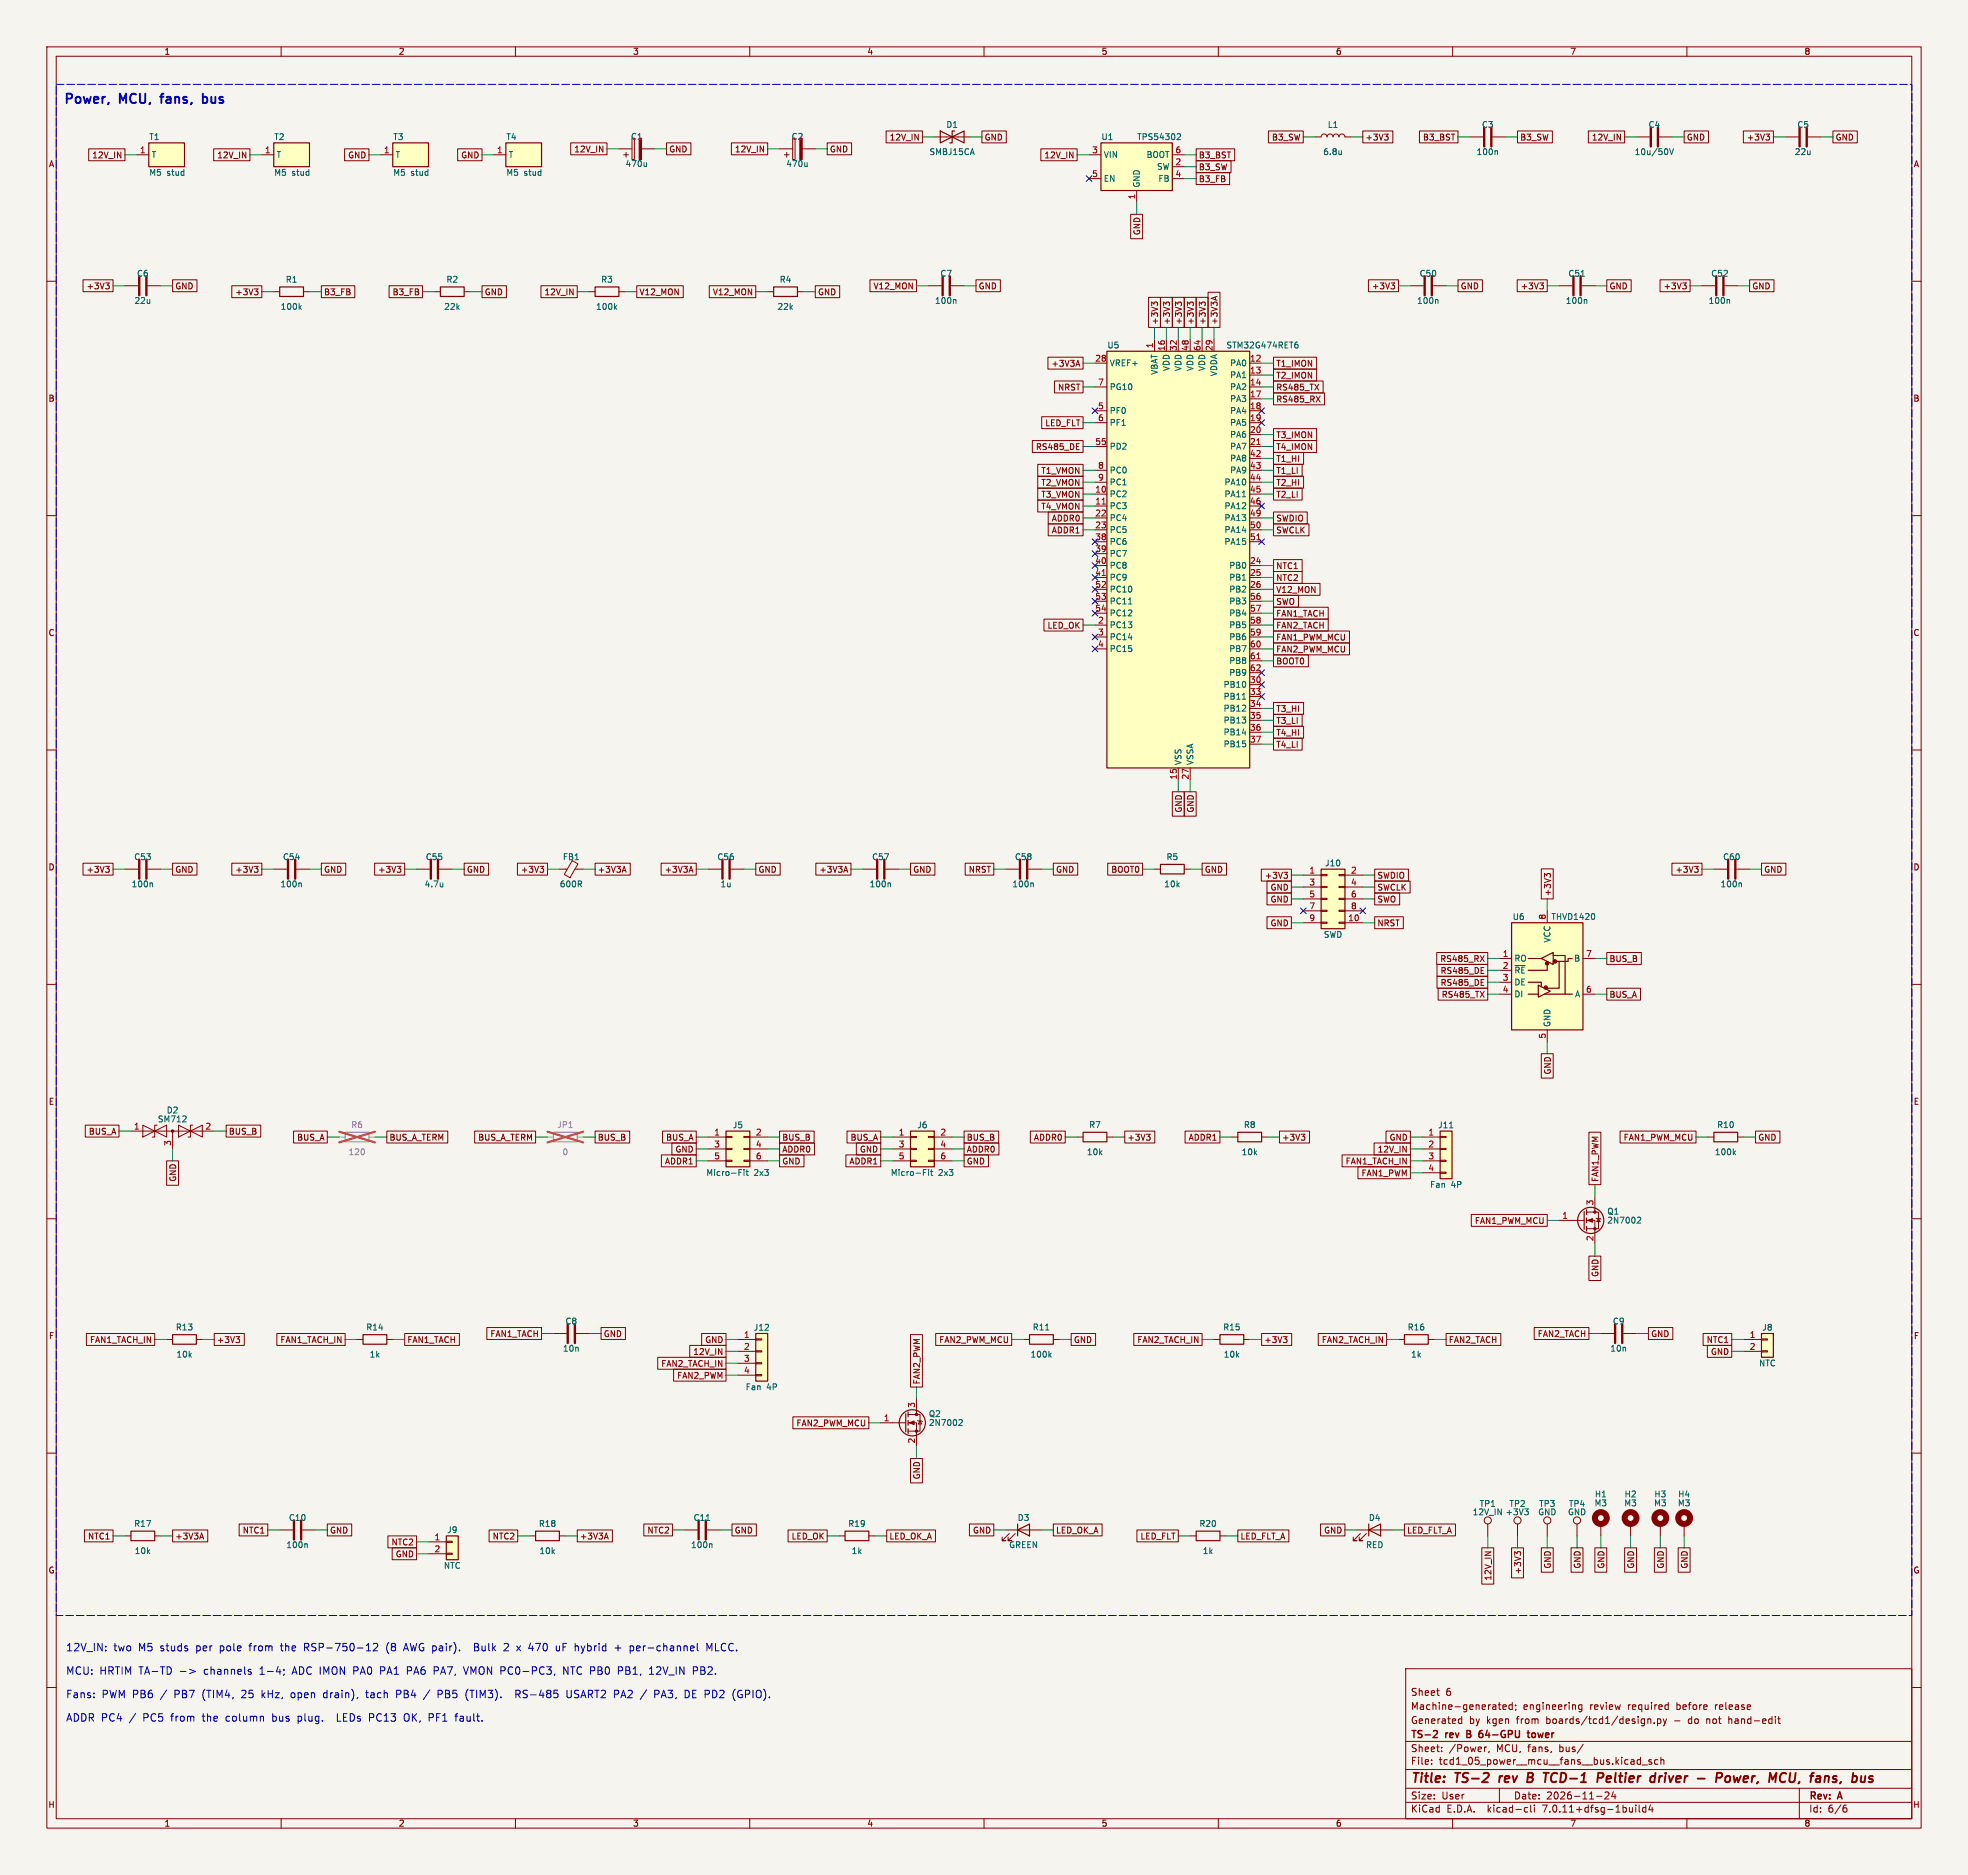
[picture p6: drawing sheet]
<svg xmlns="http://www.w3.org/2000/svg" width="420mm" height="400mm" viewBox="0 0 420 400" stroke-linecap="round" stroke-linejoin="round" font-family="sans-serif">
<defs><g id="words">
<g font-size="2.8" fill="#0000c2">
<text x="13.5" y="22.3">Power,</text>
<text x="25.6" y="22.3">MCU,</text>
<text x="35.3" y="22.3">fans,</text>
<text x="44.9" y="22.3">bus</text>
</g>
<g font-size="2.8" fill="#840000">
<text x="301" y="380.9">Title:</text>
<text x="310.6" y="380.9">TS-2</text>
<text x="320.8" y="380.9">rev</text>
<text x="327.6" y="380.9">B</text>
<text x="331.9" y="380.9">TCD-1</text>
<text x="344.1" y="380.9">Peltier</text>
<text x="356.3" y="380.9">driver</text>
<text x="367.1" y="380.9">-</text>
<text x="371.9" y="380.9">Power,</text>
<text x="384" y="380.9">MCU,</text>
<text x="393.7" y="380.9">fans,</text>
</g>
<g font-size="2.2" fill="#0000c2">
<text x="14" y="352.4">12V_IN:</text>
<text x="24.2" y="352.4">two</text>
<text x="29.6" y="352.4">M5</text>
<text x="34.3" y="352.4">studs</text>
<text x="42.1" y="352.4">per</text>
<text x="47.2" y="352.4">pole</text>
<text x="53.7" y="352.4">from</text>
<text x="60.5" y="352.4">the</text>
<text x="65.6" y="352.4">RSP-750-12</text>
<text x="83.3" y="352.4">(8</text>
<text x="87.2" y="352.4">AWG pair).</text>
<text x="102.6" y="352.4">Bulk</text>
<text x="109.1" y="352.4">2</text>
<text x="112" y="352.4">x 470</text>
<text x="120.6" y="352.4">uF</text>
<text x="124.7" y="352.4">hybrid</text>
<text x="133.4" y="352.4">+</text>
<text x="136.7" y="352.4">per-channel</text>
<text x="153.3" y="352.4">MLCC.</text>
<text x="14" y="357.4">MCU: HRTIM TA-TD</text>
<text x="43.7" y="357.4">channels</text>
<text x="55.8" y="357.4">1-4;</text>
<text x="62.9" y="357.4">ADC IMON PA0</text>
<text x="82" y="357.4">PA1</text>
<text x="87.8" y="357.4">PA6</text>
<text x="93.7" y="357.4">PA7,</text>
<text x="100.3" y="357.4">VMON PC0-PC3,</text>
<text x="121.7" y="357.4">NTC PB0</text>
<text x="133.7" y="357.4">PB1,</text>
<text x="140.5" y="357.4">12V_IN</text>
<text x="150" y="357.4">PB2.</text>
<text x="14" y="362.4">Fans:</text>
<text x="21.7" y="362.4">PWM PB6</text>
<text x="34.4" y="362.4">/</text>
<text x="37.4" y="362.4">PB7</text>
<text x="43.5" y="362.4">(TIM4,</text>
<text x="52" y="362.4">25</text>
<text x="56.4" y="362.4">kHz,</text>
<text x="62.8" y="362.4">open</text>
<text x="69.9" y="362.4">drain),</text>
<text x="79.1" y="362.4">tach</text>
<text x="85.7" y="362.4">PB4</text>
<text x="94.8" y="362.4">PB5</text>
<text x="100.9" y="362.4">(TIM3).</text>
<text x="111.8" y="362.4">RS-485</text>
<text x="122.8" y="362.4">USART2 PA2</text>
<text x="139" y="362.4">/</text>
<text x="142" y="362.4">PA3,</text>
<text x="148.6" y="362.4">DE PD2</text>
<text x="159.1" y="362.4">(GPIO).</text>
<text x="14" y="367.4">ADDR PC4</text>
<text x="27.6" y="367.4">/</text>
<text x="30.6" y="367.4">PC5</text>
<text x="36.7" y="367.4">from</text>
<text x="43.6" y="367.4">the</text>
<text x="48.7" y="367.4">column</text>
<text x="58.7" y="367.4">bus</text>
<text x="64.2" y="367.4">plug.</text>
<text x="72.9" y="367.4">LEDs PC13</text>
<text x="87.5" y="367.4">OK, PF1</text>
<text x="98.7" y="367.4">fault.</text>
</g>
<g font-size="2.1" fill="#840000">
<text x="301" y="365">Machine-generated;</text>
<text x="301" y="362">Sheet</text>
<text x="308.5" y="362">6</text>
<text x="325" y="365">engineering</text>
<text x="339.3" y="365">review</text>
<text x="347.5" y="365">required</text>
<text x="358" y="365">before</text>
<text x="366.4" y="365">release</text>
<text x="301" y="371.2">TS-2</text>
<text x="301" y="368">Generated</text>
<text x="308.6" y="371.2">rev</text>
<text x="313.5" y="368">by</text>
<text x="313.7" y="371.2">B</text>
<text x="316.9" y="371.2">64-GPU</text>
<text x="317.3" y="368">kgen</text>
<text x="323.8" y="368">from</text>
<text x="328" y="371.2">tower</text>
<text x="330.3" y="368">boards/tcd1/design.py</text>
<text x="357.7" y="368">-</text>
<text x="360.9" y="368">do</text>
<text x="364.9" y="368">not</text>
<text x="369.7" y="368">hand-edit</text>
<text x="301" y="376.7">File:</text>
<text x="301" y="374">Sheet:</text>
<text x="307.1" y="376.7">tcd1_05_power__mcu__fans__bus.kicad_sch</text>
<text x="309.2" y="374">/Power,</text>
<text x="319.4" y="374">MCU, fans,</text>
<text x="333" y="374">bus/</text>
<text x="301" y="386.9">KiCad</text>
<text x="301" y="384.1">Size:</text>
<text x="307.6" y="384.1">User</text>
<text x="308.7" y="386.9">E.D.A.</text>
<text x="317.6" y="386.9">kicad-cli</text>
<text x="323" y="384.1">Date:</text>
<text x="329.5" y="386.9">7.0.11+dfsg-1build4</text>
<text x="330" y="384.1">2026-11-24</text>
<text x="386" y="384.3">Rev:</text>
<text x="386" y="386.9">Id:</text>
<text x="390.1" y="386.9">6/6</text>
<text x="392.4" y="384.3">A</text>
</g>
<g font-size="1.8" fill="#840000">
<text x="35" y="11.9">1</text>
<text x="85" y="11.9">2</text>
<text x="135" y="11.9">3</text>
<text x="185" y="11.9">4</text>
<text x="235" y="11.9">5</text>
<text x="285" y="11.9">6</text>
<text x="335" y="11.9">7</text>
<text x="385" y="11.9">8</text>
<text x="10.3" y="35.9">A</text>
<text x="19.6" y="34">12V_IN</text>
<text x="46.3" y="34">12V_IN</text>
<text x="74.2" y="34">GND</text>
<text x="98.3" y="34">GND</text>
<text x="122.5" y="32.7">12V_IN</text>
<text x="142.7" y="32.7">GND</text>
<text x="156.7" y="32.7">12V_IN</text>
<text x="177" y="32.7">GND</text>
<text x="189.8" y="30.2">12V_IN</text>
<text x="210" y="30.2">GND</text>
<text x="222.8" y="34">12V_IN</text>
<text x="255.7" y="34">B3_BST</text>
<text x="271.3" y="30.2">B3_SW</text>
<text x="291.3" y="30.2">+3V3</text>
<text x="303.6" y="30.2">B3_BST</text>
<text x="324.3" y="30.2">B3_SW</text>
<text x="339.6" y="30.2">12V_IN</text>
<text x="359.9" y="30.2">GND</text>
<text x="372.7" y="30.2">+3V3</text>
<text x="391.6" y="30.2">GND</text>
<text x="408.3" y="35.9">A</text>
<text x="255.7" y="36.5">B3_SW</text>
<text x="255.7" y="39.1">B3_FB</text>
<text x="243.5" y="50.3" transform="rotate(-90 243.5 50.3)">GND</text>
<text x="18.4" y="61.9">+3V3</text>
<text x="37.3" y="61.9">GND</text>
<text x="50.1" y="63.2">+3V3</text>
<text x="69.1" y="63.2">B3_FB</text>
<text x="83.7" y="63.2">B3_FB</text>
<text x="103.3" y="63.2">GND</text>
<text x="116.1" y="63.2">12V_IN</text>
<text x="136.4" y="63.2">V12_MON</text>
<text x="152" y="63.2">V12_MON</text>
<text x="174.5" y="63.2">GND</text>
<text x="186.3" y="61.9">V12_MON</text>
<text x="208.8" y="61.9">GND</text>
<text x="292.7" y="61.9">+3V3</text>
<text x="311.6" y="61.9">GND</text>
<text x="324.4" y="61.9">+3V3</text>
<text x="343.4" y="61.9">GND</text>
<text x="354.9" y="61.9">+3V3</text>
<text x="373.9" y="61.9">GND</text>
<text x="247.3" y="69.4" transform="rotate(-90 247.3 69.4)">+3V3</text>
<text x="249.9" y="69.4" transform="rotate(-90 249.9 69.4)">+3V3</text>
<text x="252.4" y="69.4" transform="rotate(-90 252.4 69.4)">+3V3</text>
<text x="255" y="69.4" transform="rotate(-90 255 69.4)">+3V3</text>
<text x="257.5" y="69.4" transform="rotate(-90 257.5 69.4)">+3V3</text>
<text x="260" y="69.4" transform="rotate(-90 260 69.4)">+3V3A</text>
<text x="224.3" y="78.4">+3V3A</text>
<text x="225.7" y="83.5">NRST</text>
<text x="272.3" y="78.4">T1_IMON</text>
<text x="272.3" y="83.5">RS485_TX</text>
<text x="272.3" y="81">T2_IMON</text>
<text x="10.3" y="85.9">B</text>
<text x="272.3" y="86">RS485_RX</text>
<text x="408.2" y="85.9">B</text>
<text x="223" y="91.1">LED_FLT</text>
<text x="272.3" y="93.7">T3_IMON</text>
<text x="221" y="96.2">RS485_DE</text>
<text x="222.1" y="101.3">T1_VMON</text>
<text x="272.3" y="96.2">T4_IMON</text>
<text x="272.3" y="98.7">T1_HI</text>
<text x="272.3" y="101.3">T1_LI</text>
<text x="222.1" y="103.8">T2_VMON</text>
<text x="222.1" y="106.4">T3_VMON</text>
<text x="272.3" y="103.8">T2_HI</text>
<text x="272.3" y="106.4">T2_LI</text>
<text x="222.1" y="108.9">T4_VMON</text>
<text x="224.4" y="111.4">ADDR0</text>
<text x="224.4" y="114">ADDR1</text>
<text x="272.3" y="111.4">SWDIO</text>
<text x="272.3" y="114">SWCLK</text>
<text x="272.3" y="124.1">NTC2</text>
<text x="272.3" y="121.6">NTC1</text>
<text x="272.3" y="126.7">V12_MON</text>
<text x="272.3" y="131.8">FAN1_TACH</text>
<text x="272.3" y="129.2">SWO</text>
<text x="10.3" y="135.9">C</text>
<text x="223.4" y="134.3">LED_OK</text>
<text x="272.3" y="134.3">FAN2_TACH</text>
<text x="272.3" y="136.8">FAN1_PWM_MCU</text>
<text x="408.2" y="135.9">C</text>
<text x="272.3" y="139.4">FAN2_PWM_MCU</text>
<text x="272.3" y="141.9">BOOT0</text>
<text x="272.3" y="152.1">T3_HI</text>
<text x="272.3" y="154.6">T3_LI</text>
<text x="272.3" y="159.7">T4_LI</text>
<text x="272.3" y="157.2">T4_HI</text>
<text x="252.4" y="173.5" transform="rotate(-90 252.4 173.5)">GND</text>
<text x="255" y="173.5" transform="rotate(-90 255 173.5)">GND</text>
<text x="10.3" y="185.9">D</text>
<text x="408.2" y="185.9">D</text>
<text x="18.4" y="186.4">+3V3</text>
<text x="37.3" y="186.4">GND</text>
<text x="50.1" y="186.4">+3V3</text>
<text x="69.1" y="186.4">GND</text>
<text x="80.6" y="186.4">+3V3</text>
<text x="99.5" y="186.4">GND</text>
<text x="111.1" y="186.4">+3V3</text>
<text x="127.5" y="186.4">+3V3A</text>
<text x="141.7" y="186.4">+3V3A</text>
<text x="161.8" y="186.4">GND</text>
<text x="174.8" y="186.4">+3V3A</text>
<text x="194.8" y="186.4">GND</text>
<text x="206.6" y="186.4">NRST</text>
<text x="225.3" y="186.4">GND</text>
<text x="237.1" y="186.4">BOOT0</text>
<text x="257" y="186.4">GND</text>
<text x="269.8" y="187.6">+3V3</text>
<text x="271" y="190.2">GND</text>
<text x="293.8" y="190.2">SWCLK</text>
<text x="293.8" y="187.6">SWDIO</text>
<text x="331.2" y="191.3" transform="rotate(-90 331.2 191.3)">+3V3</text>
<text x="357.5" y="186.4">+3V3</text>
<text x="376.4" y="186.4">GND</text>
<text x="271" y="197.8">GND</text>
<text x="271" y="192.7">GND</text>
<text x="293.8" y="192.7">SWO</text>
<text x="293.8" y="197.8">NRST</text>
<text x="307.3" y="205.4">RS485_RX</text>
<text x="307.3" y="208">RS485_DE</text>
<text x="343.4" y="205.4">BUS_B</text>
<text x="307.3" y="210.5">RS485_DE</text>
<text x="307.6" y="213">RS485_TX</text>
<text x="343.4" y="213">BUS_A</text>
<text x="331.2" y="229.3" transform="rotate(-90 331.2 229.3)">GND</text>
<text x="10.3" y="235.9">E</text>
<text x="408.3" y="235.9">E</text>
<text x="18.9" y="242.3">BUS_A</text>
<text x="48.7" y="242.3">BUS_B</text>
<text x="63.3" y="243.5">BUS_A</text>
<text x="83" y="243.5">BUS_A_TERM</text>
<text x="101.9" y="243.5">BUS_A_TERM</text>
<text x="127.5" y="243.5">BUS_B</text>
<text x="142" y="243.5">BUS_A</text>
<text x="166.8" y="243.5">BUS_B</text>
<text x="181.4" y="243.5">BUS_A</text>
<text x="206.2" y="243.5">BUS_B</text>
<text x="220.5" y="243.5">ADDR0</text>
<text x="240.5" y="243.5">+3V3</text>
<text x="253.6" y="243.5">ADDR1</text>
<text x="273.5" y="243.5">+3V3</text>
<text x="296.4" y="243.5">GND</text>
<text x="346.4" y="243.5">FAN1_PWM_MCU</text>
<text x="375.1" y="243.5">GND</text>
<text x="141.8" y="248.6">ADDR1</text>
<text x="144" y="246.1">GND</text>
<text x="166.8" y="248.6">GND</text>
<text x="166.8" y="246.1">ADDR0</text>
<text x="181.2" y="248.6">ADDR1</text>
<text x="183.4" y="246.1">GND</text>
<text x="206.2" y="248.6">GND</text>
<text x="206.2" y="246.1">ADDR0</text>
<text x="287.1" y="248.6">FAN1_TACH_IN</text>
<text x="290.5" y="251.1">FAN1_PWM</text>
<text x="293.9" y="246.1">12V_IN</text>
<text x="37.8" y="252.2" transform="rotate(-90 37.8 252.2)">GND</text>
<text x="341.3" y="252.3" transform="rotate(-90 341.3 252.3)">FAN1_PWM</text>
<text x="314.6" y="261.3">FAN1_PWM_MCU</text>
<text x="341.3" y="272.5" transform="rotate(-90 341.3 272.5)">GND</text>
<text x="10.3" y="285.9">F</text>
<text x="19.1" y="286.7">FAN1_TACH_IN</text>
<text x="46.2" y="286.7">+3V3</text>
<text x="59.7" y="286.7">FAN1_TACH_IN</text>
<text x="86.8" y="286.7">FAN1_TACH</text>
<text x="104.5" y="285.4">FAN1_TACH</text>
<text x="128.7" y="285.4">GND</text>
<text x="150.4" y="286.7">GND</text>
<text x="200.3" y="286.7">FAN2_PWM_MCU</text>
<text x="229.1" y="286.7">GND</text>
<text x="242.6" y="286.7">FAN2_TACH_IN</text>
<text x="269.7" y="286.7">+3V3</text>
<text x="282" y="286.7">FAN2_TACH_IN</text>
<text x="309.1" y="286.7">FAN2_TACH</text>
<text x="328.1" y="285.4">FAN2_TACH</text>
<text x="352.3" y="285.4">GND</text>
<text x="364.1" y="286.7">NTC1</text>
<text x="408.3" y="285.9">F</text>
<text x="141" y="291.8">FAN2_TACH_IN</text>
<text x="147.9" y="289.2">12V_IN</text>
<text x="365" y="289.2">GND</text>
<text x="144.4" y="294.3">FAN2_PWM</text>
<text x="196.5" y="295.4" transform="rotate(-90 196.5 295.4)">FAN2_PWM</text>
<text x="169.9" y="304.5">FAN2_PWM_MCU</text>
<text x="196.5" y="315.7" transform="rotate(-90 196.5 315.7)">GND</text>
<text x="18.7" y="328.6">NTC1</text>
<text x="37.3" y="328.6">+3V3A</text>
<text x="51.7" y="327.3">NTC1</text>
<text x="70.3" y="327.3">GND</text>
<text x="83.4" y="329.9">NTC2</text>
<text x="105" y="328.6">NTC2</text>
<text x="123.7" y="328.6">+3V3A</text>
<text x="138.1" y="327.3">NTC2</text>
<text x="156.7" y="327.3">GND</text>
<text x="168.8" y="328.6">LED_OK</text>
<text x="189.7" y="328.6">LED_OK_A</text>
<text x="207.5" y="327.3">GND</text>
<text x="225.3" y="327.3">LED_OK_A</text>
<text x="243.3" y="328.6">LED_FLT</text>
<text x="264.6" y="328.6">LED_FLT_A</text>
<text x="282.5" y="327.3">GND</text>
<text x="300.2" y="327.3">LED_FLT_A</text>
<text x="10.3" y="335.9">G</text>
<text x="84.4" y="332.4">GND</text>
<text x="324.8" y="336" transform="rotate(-90 324.8 336)">+3V3</text>
<text x="331.2" y="334.8" transform="rotate(-90 331.2 334.8)">GND</text>
<text x="337.5" y="334.8" transform="rotate(-90 337.5 334.8)">GND</text>
<text x="342.6" y="334.8" transform="rotate(-90 342.6 334.8)">GND</text>
<text x="348.9" y="334.8" transform="rotate(-90 348.9 334.8)">GND</text>
<text x="355.3" y="334.8" transform="rotate(-90 355.3 334.8)">GND</text>
<text x="360.4" y="334.8" transform="rotate(-90 360.4 334.8)">GND</text>
<text x="408.2" y="335.9">G</text>
<text x="318.5" y="337.3" transform="rotate(-90 318.5 337.3)">12V_IN</text>
<text x="10.2" y="385.9">H</text>
<text x="35" y="389.9">1</text>
<text x="85" y="389.9">2</text>
<text x="135" y="389.9">3</text>
<text x="185" y="389.9">4</text>
<text x="235" y="389.9">5</text>
<text x="285" y="389.9">6</text>
<text x="335" y="389.9">7</text>
<text x="385" y="389.9">8</text>
<text x="408.2" y="385.9">H</text>
</g>
<g font-size="1.8" fill="#006464">
<text x="201.9" y="27.5">D1</text>
<text x="283.3" y="27.5">L1</text>
<text x="316.2" y="27.5">C3</text>
<text x="351.7" y="27.5">C4</text>
<text x="383.5" y="27.5">C5</text>
<text x="31.8" y="30.1">T1</text>
<text x="32.3" y="33.9">T</text>
<text x="58.4" y="30.1">T2</text>
<text x="58.9" y="33.9">T</text>
<text x="83.8" y="30.1">T3</text>
<text x="84.3" y="33.9">T</text>
<text x="108" y="30.1">T4</text>
<text x="108.5" y="33.9">T</text>
<text x="133.4" y="35.8">470u</text>
<text x="134.5" y="30">C1</text>
<text x="167.7" y="35.8">470u</text>
<text x="168.8" y="30">C2</text>
<text x="198.3" y="33.3">SMBJ15CA</text>
<text x="235" y="30.1">U1</text>
<text x="235.5" y="33.9">VIN</text>
<text x="242.6" y="30.1">TPS54302</text>
<text x="244.6" y="33.9">BOOT</text>
<text x="282.3" y="33.3">6.8u</text>
<text x="315" y="33.3">100n</text>
<text x="348.8" y="33.3">10u/50V</text>
<text x="382.9" y="33.3">22u</text>
<text x="31.8" y="37.7">M5</text>
<text x="35.6" y="37.7">stud</text>
<text x="58.4" y="37.7">M5</text>
<text x="62.3" y="37.7">stud</text>
<text x="83.8" y="37.7">M5</text>
<text x="87.7" y="37.7">stud</text>
<text x="108" y="37.7">M5</text>
<text x="111.8" y="37.7">stud</text>
<text x="235.5" y="39">EN</text>
<text x="243.4" y="40.1" transform="rotate(-90 243.4 40.1)">GND</text>
<text x="246.8" y="36.4">SW</text>
<text x="247.1" y="39">FB</text>
<text x="29.1" y="59.2">C6</text>
<text x="200.6" y="59.2">C7</text>
<text x="302.9" y="59.2">C50</text>
<text x="334.6" y="59.2">C51</text>
<text x="365.1" y="59.2">C52</text>
<text x="28.6" y="65">22u</text>
<text x="60.9" y="60.5">R1</text>
<text x="95.2" y="60.5">R2</text>
<text x="128.2" y="60.5">R3</text>
<text x="166.3" y="60.5">R4</text>
<text x="199.4" y="65">100n</text>
<text x="302.3" y="65">100n</text>
<text x="334.1" y="65">100n</text>
<text x="364.5" y="65">100n</text>
<text x="59.8" y="66.3">100k</text>
<text x="94.7" y="66.3">22k</text>
<text x="127.1" y="66.3">100k</text>
<text x="165.8" y="66.3">22k</text>
<text x="236.2" y="74.5">U5</text>
<text x="261.6" y="74.5">STM32G474RET6</text>
<text x="236.7" y="78.3">VREF+</text>
<text x="236.7" y="83.4">PG10</text>
<text x="247.2" y="80.1" transform="rotate(-90 247.2 80.1)">VBAT</text>
<text x="249.8" y="79.3" transform="rotate(-90 249.8 79.3)">VDD</text>
<text x="252.3" y="79.3" transform="rotate(-90 252.3 79.3)">VDD</text>
<text x="254.9" y="79.3" transform="rotate(-90 254.9 79.3)">VDD</text>
<text x="257.4" y="79.3" transform="rotate(-90 257.4 79.3)">VDD</text>
<text x="259.9" y="80.4" transform="rotate(-90 259.9 80.4)">VDDA</text>
<text x="262.4" y="78.3">PA0</text>
<text x="262.4" y="80.9">PA1</text>
<text x="262.4" y="83.4">PA2</text>
<text x="236.7" y="88.5">PF0</text>
<text x="262.4" y="86">PA3</text>
<text x="262.4" y="88.5">PA4</text>
<text x="236.7" y="91">PF1</text>
<text x="262.4" y="91">PA5</text>
<text x="262.4" y="93.6">PA6</text>
<text x="236.7" y="96.1">PD2</text>
<text x="236.7" y="101.2">PC0</text>
<text x="262.4" y="96.1">PA7</text>
<text x="262.4" y="98.7">PA8</text>
<text x="262.4" y="101.2">PA9</text>
<text x="236.7" y="106.3">PC2</text>
<text x="236.7" y="103.7">PC1</text>
<text x="261.2" y="103.7">PA10</text>
<text x="261.2" y="106.3">PA11</text>
<text x="236.7" y="108.8">PC3</text>
<text x="236.7" y="111.4">PC4</text>
<text x="236.7" y="113.9">PC5</text>
<text x="261.2" y="108.8">PA12</text>
<text x="261.2" y="111.4">PA13</text>
<text x="261.2" y="113.9">PA14</text>
<text x="236.7" y="116.4">PC6</text>
<text x="236.7" y="119">PC7</text>
<text x="261.2" y="116.4">PA15</text>
<text x="236.7" y="121.5">PC8</text>
<text x="236.7" y="124.1">PC9</text>
<text x="262.2" y="121.5">PB0</text>
<text x="262.2" y="124.1">PB1</text>
<text x="236.7" y="126.6">PC10</text>
<text x="236.7" y="129.1">PC11</text>
<text x="236.7" y="131.7">PC12</text>
<text x="262.2" y="126.6">PB2</text>
<text x="262.2" y="129.1">PB3</text>
<text x="262.2" y="131.7">PB4</text>
<text x="236.7" y="134.2">PC13</text>
<text x="236.7" y="136.8">PC14</text>
<text x="262.2" y="134.2">PB5</text>
<text x="262.2" y="136.8">PB6</text>
<text x="236.7" y="139.3">PC15</text>
<text x="262.2" y="139.3">PB7</text>
<text x="262.2" y="141.8">PB8</text>
<text x="261" y="146.9">PB10</text>
<text x="261" y="149.5">PB11</text>
<text x="262.2" y="144.4">PB9</text>
<text x="261" y="152">PB12</text>
<text x="261" y="154.5">PB13</text>
<text x="261" y="157.1">PB14</text>
<text x="261" y="159.6">PB15</text>
<text x="252.3" y="163.3" transform="rotate(-90 252.3 163.3)">VSS</text>
<text x="254.9" y="163.3" transform="rotate(-90 254.9 163.3)">VSSA</text>
<text x="28.5" y="183.7">C53</text>
<text x="60.3" y="183.7">C54</text>
<text x="90.8" y="183.7">C55</text>
<text x="120" y="183.7">FB1</text>
<text x="153" y="183.7">C56</text>
<text x="186" y="183.7">C57</text>
<text x="216.5" y="183.7">C58</text>
<text x="248.8" y="183.7">R5</text>
<text x="282.7" y="185">J10</text>
<text x="367.6" y="183.7">C60</text>
<text x="28" y="189.5">100n</text>
<text x="59.7" y="189.5">100n</text>
<text x="90.5" y="189.5">4.7u</text>
<text x="119.4" y="189.5">600R</text>
<text x="153.7" y="189.5">1u</text>
<text x="185.5" y="189.5">100n</text>
<text x="215.9" y="189.5">100n</text>
<text x="248.4" y="189.5">10k</text>
<text x="367.1" y="189.5">100n</text>
<text x="322.7" y="196.4">U6</text>
<text x="331" y="196.4">THVD1420</text>
<text x="282.4" y="200.3">SWD</text>
<text x="331.1" y="201.2" transform="rotate(-90 331.1 201.2)">VCC</text>
<text x="323.1" y="205.3">RO</text>
<text x="323.1" y="207.9">~{RE}</text>
<text x="335.8" y="205.3">B</text>
<text x="323.1" y="210.4">DE</text>
<text x="323.1" y="213">DI</text>
<text x="336" y="213">A</text>
<text x="331.1" y="219.2" transform="rotate(-90 331.1 219.2)">GND</text>
<text x="33.6" y="239.6">SM712</text>
<text x="35.5" y="237.7">D2</text>
<text x="156.3" y="240.9">J5</text>
<text x="195.7" y="240.9">J6</text>
<text x="232.3" y="240.8">R7</text>
<text x="265.4" y="240.8">R8</text>
<text x="306.8" y="240.9">J11</text>
<text x="366.4" y="240.8">R10</text>
<text x="150.6" y="251.1">Micro-Fit</text>
<text x="160.9" y="251.1">2x3</text>
<text x="190" y="251.1">Micro-Fit</text>
<text x="200.2" y="251.1">2x3</text>
<text x="231.9" y="246.6">10k</text>
<text x="264.9" y="246.6">10k</text>
<text x="365.9" y="246.6">100k</text>
<text x="305.1" y="253.6">Fan</text>
<text x="309.6" y="253.6">4P</text>
<text x="342.9" y="259.3">Q1</text>
<text x="342.9" y="261.2">2N7002</text>
<text x="37.4" y="284">R13</text>
<text x="78.1" y="284">R14</text>
<text x="120.6" y="282.7">C8</text>
<text x="160.8" y="284.1">J12</text>
<text x="220.3" y="284">R11</text>
<text x="260.9" y="284">R15</text>
<text x="300.3" y="284">R16</text>
<text x="344.1" y="282.7">C9</text>
<text x="376" y="284.1">J8</text>
<text x="37.5" y="289.8">10k</text>
<text x="78.8" y="289.8">1k</text>
<text x="120" y="288.5">10n</text>
<text x="219.8" y="289.8">100k</text>
<text x="261.1" y="289.8">10k</text>
<text x="301" y="289.8">1k</text>
<text x="343.6" y="288.5">10n</text>
<text x="375.3" y="291.7">NTC</text>
<text x="159" y="296.8">Fan</text>
<text x="163.6" y="296.8">4P</text>
<text x="198.1" y="302.5">Q2</text>
<text x="198.1" y="304.4">2N7002</text>
<text x="314.2" y="323.4">12V_IN +3V3</text>
<text x="315.7" y="321.7">TP1</text>
<text x="322" y="321.7">TP2</text>
<text x="328.2" y="323.4">GND</text>
<text x="328.4" y="321.7">TP3</text>
<text x="334.5" y="323.4">GND</text>
<text x="334.7" y="321.7">TP4</text>
<text x="340.2" y="321.5">M3</text>
<text x="340.3" y="319.6">H1</text>
<text x="346.5" y="321.5">M3</text>
<text x="346.6" y="319.6">H2</text>
<text x="352.9" y="321.5">M3</text>
<text x="353" y="319.6">H3</text>
<text x="358" y="321.5">M3</text>
<text x="358" y="319.6">H4</text>
<text x="28.5" y="325.9">R17</text>
<text x="61.6" y="324.7">C10</text>
<text x="95.3" y="327.3">J9</text>
<text x="114.9" y="325.9">R18</text>
<text x="147.9" y="324.7">C11</text>
<text x="180.9" y="325.9">R19</text>
<text x="217.1" y="324.7">D3</text>
<text x="255.9" y="325.9">R20</text>
<text x="292" y="324.7">D4</text>
<text x="28.7" y="331.7">10k</text>
<text x="61" y="330.5">100n</text>
<text x="94.6" y="334.9">NTC</text>
<text x="115" y="331.7">10k</text>
<text x="147.4" y="330.5">100n</text>
<text x="181.7" y="331.7">1k</text>
<text x="215.3" y="330.5">GREEN</text>
<text x="256.6" y="331.7">1k</text>
<text x="291.4" y="330.5">RED</text>
</g>
<g font-size="1.8" fill="#a90000">
<text x="29.8" y="32.8">1</text>
<text x="56.4" y="32.8">1</text>
<text x="81.8" y="32.8">1</text>
<text x="106" y="32.8">1</text>
<text x="233" y="32.8">3</text>
<text x="250.8" y="35.3">2</text>
<text x="250.8" y="32.8">6</text>
<text x="233" y="37.8">5</text>
<text x="250.8" y="37.8">4</text>
<text x="242.3" y="42.6" transform="rotate(-90 242.3 42.6)">1</text>
<text x="233.6" y="77.2">28</text>
<text x="246.1" y="74.4" transform="rotate(-90 246.1 74.4)">1</text>
<text x="248.7" y="75" transform="rotate(-90 248.7 75)">16</text>
<text x="251.2" y="75" transform="rotate(-90 251.2 75)">32</text>
<text x="253.7" y="75" transform="rotate(-90 253.7 75)">48</text>
<text x="256.3" y="75" transform="rotate(-90 256.3 75)">64</text>
<text x="258.8" y="75" transform="rotate(-90 258.8 75)">29</text>
<text x="266.7" y="77.2">12</text>
<text x="234.2" y="82.3">7</text>
<text x="266.7" y="79.8">13</text>
<text x="266.7" y="82.3">14</text>
<text x="234.2" y="87.4">5</text>
<text x="234.2" y="89.9">6</text>
<text x="266.7" y="84.8">17</text>
<text x="266.7" y="87.4">18</text>
<text x="266.7" y="89.9">19</text>
<text x="233.6" y="95">55</text>
<text x="266.7" y="92.5">20</text>
<text x="266.7" y="95">21</text>
<text x="234.2" y="100.1">8</text>
<text x="266.7" y="97.5">42</text>
<text x="266.7" y="100.1">43</text>
<text x="233.6" y="105.2">10</text>
<text x="233.6" y="107.7">11</text>
<text x="234.2" y="102.6">9</text>
<text x="266.7" y="102.6">44</text>
<text x="266.7" y="105.2">45</text>
<text x="266.7" y="107.7">46</text>
<text x="233.6" y="110.2">22</text>
<text x="233.6" y="112.8">23</text>
<text x="266.7" y="110.2">49</text>
<text x="266.7" y="112.8">50</text>
<text x="233.6" y="115.3">38</text>
<text x="233.6" y="117.9">39</text>
<text x="266.7" y="115.3">51</text>
<text x="233.6" y="120.4">40</text>
<text x="233.6" y="122.9">41</text>
<text x="233.6" y="125.5">52</text>
<text x="266.7" y="120.4">24</text>
<text x="266.7" y="122.9">25</text>
<text x="266.7" y="125.5">26</text>
<text x="233.6" y="128">53</text>
<text x="233.6" y="130.6">54</text>
<text x="266.7" y="128">56</text>
<text x="266.7" y="130.6">57</text>
<text x="234.2" y="133.1">2</text>
<text x="234.2" y="135.6">3</text>
<text x="266.7" y="133.1">58</text>
<text x="266.7" y="135.6">59</text>
<text x="234.2" y="138.2">4</text>
<text x="266.7" y="138.2">60</text>
<text x="266.7" y="140.7">61</text>
<text x="266.7" y="143.3">62</text>
<text x="266.7" y="145.8">30</text>
<text x="266.7" y="148.3">33</text>
<text x="266.7" y="150.9">34</text>
<text x="266.7" y="153.4">35</text>
<text x="266.7" y="156">36</text>
<text x="266.7" y="158.5">37</text>
<text x="251.2" y="166.4" transform="rotate(-90 251.2 166.4)">15</text>
<text x="253.7" y="166.4" transform="rotate(-90 253.7 166.4)">27</text>
<text x="279.3" y="186.4">1</text>
<text x="279.3" y="189">3</text>
<text x="279.3" y="191.5">5</text>
<text x="288.2" y="186.4">2</text>
<text x="288.2" y="189">4</text>
<text x="288.2" y="191.5">6</text>
<text x="279.3" y="194.1">7</text>
<text x="279.3" y="196.6">9</text>
<text x="287.6" y="196.6">10</text>
<text x="288.2" y="194.1">8</text>
<text x="329.9" y="196.3" transform="rotate(-90 329.9 196.3)">8</text>
<text x="320.6" y="204.2">1</text>
<text x="320.6" y="206.8">2</text>
<text x="320.6" y="209.3">3</text>
<text x="338.4" y="204.2">7</text>
<text x="320.6" y="211.8">4</text>
<text x="338.4" y="211.8">6</text>
<text x="329.9" y="221.7" transform="rotate(-90 329.9 221.7)">5</text>
<text x="28.5" y="241">1</text>
<text x="36.6" y="244.5" transform="rotate(-90 36.6 244.5)">3</text>
<text x="43.7" y="241">2</text>
<text x="152.3" y="242.3">1</text>
<text x="152.3" y="244.9">3</text>
<text x="161.2" y="242.3">2</text>
<text x="161.2" y="244.9">4</text>
<text x="191.7" y="242.3">1</text>
<text x="191.7" y="244.9">3</text>
<text x="200.6" y="242.3">2</text>
<text x="200.6" y="244.9">4</text>
<text x="304.7" y="242.3">1</text>
<text x="304.7" y="244.9">2</text>
<text x="152.3" y="247.4">5</text>
<text x="161.2" y="247.4">6</text>
<text x="191.7" y="247.4">5</text>
<text x="200.6" y="247.4">6</text>
<text x="304.7" y="247.4">3</text>
<text x="304.7" y="249.9">4</text>
<text x="340.1" y="257.2" transform="rotate(-90 340.1 257.2)">3</text>
<text x="333.3" y="260.1">1</text>
<text x="340.1" y="264.9" transform="rotate(-90 340.1 264.9)">2</text>
<text x="158.7" y="285.5">1</text>
<text x="373.3" y="285.5">1</text>
<text x="158.7" y="288">2</text>
<text x="158.7" y="290.6">3</text>
<text x="158.7" y="293.1">4</text>
<text x="373.3" y="288">2</text>
<text x="188.5" y="303.3">1</text>
<text x="195.3" y="300.4" transform="rotate(-90 195.3 300.4)">3</text>
<text x="195.3" y="308" transform="rotate(-90 195.3 308)">2</text>
<text x="92.6" y="328.7">1</text>
<text x="92.6" y="331.2">2</text>
</g>
<g font-size="1.8" fill="#939391">
<text x="74.9" y="240.8">R6</text>
<text x="118.8" y="240.8">JP1</text>
<text x="74.3" y="246.6">120</text>
<text x="119.9" y="246.6">0</text>
</g>
</g></defs>
<path d="M0 0h420v400h-420z" fill="#f5f4ef" stroke="#f5f4ef" stroke-width=".21"/>
<g fill="none" stroke="#840000" stroke-width=".21">
<path d="M10 10h400v380h-400zM12 12h396v376h-396zM60 10v2M110 10v2M160 10v2M210 10v2M260 10v2M310 10v2M360 10v2M18.9 31.8h7.8v2.5h-7.8zM29.2 33h2.5M45.6 31.8h7.7v2.5h-7.7z"/>
<path d="M55.9 33h2.5M73.5 31.8h5.2v2.5h-5.2zM81.3 33h2.5M97.7 31.8h5.2v2.5h-5.2zM105.4 33h2.5M121.8 30.5h7.7v2.5h-7.7zM132.1 31.8h2.8M133.1 33h1M133.6 32.5v1M134.9 29.5h.5v4.5h-.5zM136.9 31.8h2.8M142.2 30.5h5.2v2.5h-5.2z"/>
<path d="M156.1 30.5h7.7v2.5h-7.7zM166.4 31.8h2.8M167.4 33h1M167.9 32.5v1M169.2 29.5h.5v4.5h-.5zM171.2 31.8h2.8M176.5 30.5h5.2v2.5h-5.2zM189.1 27.9h7.7v2.6h-7.7zM199.4 29.2h7.6M209.5 27.9h5.3v2.6h-5.3zM222.1 31.8h7.8v2.5h-7.8zM232.4 33h2.5"/>
<path d="M232.4 38.1h2.5M250.2 33h2.5M250.2 35.6h2.5M250.2 38.1h2.5M255.3 34.3h7.4v2.5h-7.4zM255.3 36.8h7.1v2.6h-7.1zM255.3 31.8h8.2v2.5h-8.2zM270.7 27.9h7.4v2.6h-7.4zM280.7 29.2h1.2l.2-.4 .5-.2 .4 .2 .2 .4 .2-.4 .4-.2 .5 .2 .2 .4 .2-.4 .4-.2 .5 .2 .1 .4 .2-.4 .5-.2 .4 .2 .2 .4h1.3M290.8 27.9h6.4v2.6h-6.4zM295.5 28.6h.7l-.4 .5M296 29.1l.2 .2v.3l-.2 .3"/>
<path d="M302.9 27.9h8.2v2.6h-8.2zM313.7 29.2h2.8M318.5 29.2h2.8M323.8 27.9h7.5v2.6h-7.5zM339 27.9h7.7v2.6h-7.7zM349.2 29.2h2.8M354.1 29.2h2.8M359.4 27.9h5.2v2.6h-5.2zM372 27.9h6.5v2.6h-6.5zM376.9 28.6h.7l-.4 .5M377.4 29.1l.2 .2v.3l-.2 .3M381 29.2h2.8"/>
<path d="M385.8 29.2h2.8M391.2 27.9h5.2v2.6h-5.2zM17.7 59.7h6.4v2.5h-6.4zM36.8 59.7h5.2v2.5h-5.2zM185.7 59.7h9.9v2.5h-9.9zM208.3 59.7h5.2v2.5h-5.2zM241.3 45.7h2.5v5.2h-2.5zM242.6 40.6v2.6M292 59.7h6.4v2.5h-6.4zM311.1 59.7h5.3v2.5h-5.3zM323.8 59.7h6.4v2.5h-6.4zM342.9 59.7h5.2v2.5h-5.2z"/>
<path d="M354.3 59.7h6.4v2.5h-6.4zM373.4 59.7h5.2v2.5h-5.2zM10 60h2M22.5 60.4h.8l-.4 .4M23.1 60.8l.2 .3v.3l-.2 .2M26.7 61h2.8M31.5 61h2.8M49.5 61h6.4v2.5h-6.4zM54.3 61.6h.8l-.5 .5M54.8 62.1l.3 .3v.3l-.3 .2M58.4 62.2h1.3M64.8 62.2h1.2"/>
<path d="M68.6 61h7.1v2.5h-7.1zM83 61h7.2v2.5h-7.2zM92.7 62.2h1.3M99.1 62.2h1.2M102.9 61h5.2v2.5h-5.2zM115.4 61h7.8v2.5h-7.8zM125.7 62.2h1.3M132.1 62.2h1.2M135.9 61h9.9v2.5h-9.9zM151.4 61h9.9v2.5h-9.9zM163.8 62.2h1.3M170.2 62.2h1.2"/>
<path d="M174 61h5.2v2.5h-5.2zM198.1 61h2.8M202.9 61h2.8M223.6 76.2h7.5v2.5h-7.5zM229.7 77.8h.6M230 76.9l.4 1.2M233.7 77.5h2.5M245.1 63.4h2.6v6.5h-2.6zM246.3 64.9l-.5-.5v.8M246.3 64.7l.2-.3h.3l.3 .3M246.4 72.4v2.5M247.6 63.4h2.6v6.5h-2.6z"/>
<path d="M248.8 64.7l.2-.3h.3l.3 .3M248.8 64.9l-.5-.5v.8M248.9 72.4v2.5M250.2 63.4h2.5v6.5h-2.5zM251.3 64.7l.3-.3h.3l.2 .3M251.3 64.9l-.4-.5v.8M251.5 72.4v2.5M252.7 63.4h2.6v6.5h-2.6zM253.9 64.7l.2-.3h.3l.3 .3M253.9 64.9l-.5-.5v.8M254 72.4v2.5M255.3 63.4h2.5v6.5h-2.5z"/>
<path d="M256.4 64.7l.3-.3h.3l.2 .3M256.4 64.9l-.5-.5v.8M256.5 72.4v2.5M257.8 62.3h2.5v7.6h-2.5zM259.1 72.4v2.5M259.4 63.3v.7M259.8 63.2l-1.3 .5M266.7 77.5h2.5M271.8 76.2h9.2v2.5h-9.2zM271.8 78.7h9.2v2.6h-9.2zM296.8 60.4h.8l-.4 .4M297.4 60.8l.2 .3v.3l-.2 .2"/>
<path d="M301 61h2.8M305.8 61h2.8M328.6 60.4h.8l-.4 .4M329.1 60.8l.3 .3v.3l-.3 .2M332.7 61h2.8M337.6 61h2.8M359.1 60.4h.8l-.5 .4M359.6 60.8l.3 .3v.3l-.3 .2M363.2 61h2.8M368 61h2.8M408 60h2M220.3 94h10.8v2.5h-10.8z"/>
<path d="M221.5 99.1h9.6v2.5h-9.6zM222.3 88.9h8.8v2.5h-8.8zM225 81.3h6.1v2.5h-6.1zM229.7 95.9h.6M229.7 94.7h.6M233.7 82.6h2.5M233.7 87.6h2.5M233.7 90.2h2.5M233.7 95.3h2.5M266.7 80h2.5M266.7 82.6h2.5M266.7 85.1h2.5"/>
<path d="M266.7 87.6h2.5M266.7 90.2h2.5M266.7 92.7h2.5M266.7 95.3h2.5M266.7 97.8h2.5M271.8 83.8h10.9v2.6h-10.9zM271.8 81.3h10.6v2.5h-10.6zM271.8 91.4h9.2v2.6h-9.2zM271.8 94h9.2v2.5h-9.2zM271.8 96.5h6.4v2.6h-6.4zM271.8 99.1h6.1v2.5h-6.1zM280.9 84.5l.8 1.3"/>
<path d="M281.7 84.5l-.8 1.3M10 110h2M221.5 101.6h9.6v2.5h-9.6zM221.5 104.1h9.6v2.6h-9.6zM221.5 106.7h9.6v2.5h-9.6zM223.7 109.2h7.4v2.6h-7.4zM223.7 111.8h7.4v2.5h-7.4zM233.7 105.4h2.5M233.7 108h2.5M233.7 110.5h2.5M233.7 113h2.5M233.7 115.6h2.5"/>
<path d="M233.7 118.1h2.5M233.7 100.3h2.5M233.7 102.9h2.5M266.7 105.4h2.5M266.7 108h2.5M266.7 110.5h2.5M266.7 113h2.5M266.7 115.6h2.5M266.7 100.3h2.5M266.7 102.9h2.5M271.8 119.4h6.1v2.5h-6.1zM271.8 101.6h6.4v2.5h-6.4z"/>
<path d="M271.8 104.1h6.1v2.6h-6.1zM271.8 109.2h7.2v2.6h-7.2zM271.8 111.8h7.5v2.5h-7.5zM408 110h2M222.8 132.1h8.3v2.5h-8.3zM233.7 133.4h2.5M233.7 120.7h2.5M233.7 123.2h2.5M233.7 125.7h2.5M233.7 135.9h2.5M233.7 138.4h2.5M233.7 128.3h2.5"/>
<path d="M233.7 130.8h2.5M266.7 133.4h2.5M266.7 120.7h2.5M266.7 123.2h2.5M266.7 125.7h2.5M266.7 135.9h2.5M266.7 138.4h2.5M266.7 128.3h2.5M266.7 130.8h2.5M271.8 124.5h9.9v2.5h-9.9zM271.8 121.9h6.1v2.6h-6.1zM271.8 129.5h11.7v2.6h-11.7z"/>
<path d="M271.8 132.1h11.7v2.5h-11.7zM271.8 134.6h16.2v2.6h-16.2zM271.8 137.2h16.2v2.5h-16.2zM271.8 127h5.3v2.5h-5.3zM271.8 139.7h7.4v2.5h-7.4zM266.7 146.1h2.5M266.7 148.6h2.5M266.7 151.1h2.5M266.7 153.7h2.5M266.7 156.2h2.5M266.7 158.8h2.5M266.7 141h2.5"/>
<path d="M266.7 143.5h2.5M271.8 149.9h6.4v2.5h-6.4zM271.8 157.5h6.1v2.5h-6.1zM271.8 152.4h6.1v2.5h-6.1zM271.8 154.9h6.4v2.6h-6.4zM10 160h2M250.2 168.9h2.5v5.2h-2.5zM251.5 163.8v2.6M252.7 168.9h2.6v5.2h-2.6zM254 163.8v2.6M408 160h2M17.7 184.2h6.4v2.5h-6.4z"/>
<path d="M22.5 184.8h.8l-.4 .5M23.1 185.3l.2 .2v.3l-.2 .3M26.7 185.4h2.8M31.5 185.4h2.8M36.8 184.2h5.2v2.5h-5.2zM49.5 184.2h6.4v2.5h-6.4zM54.3 184.8h.8l-.5 .5M54.8 185.3l.3 .2v.3l-.3 .3M58.4 185.4h2.8M63.2 185.4h2.8M68.6 184.2h5.2v2.5h-5.2zM79.9 184.2h6.5v2.5h-6.5z"/>
<path d="M84.8 184.8h.7l-.4 .5M85.3 185.3l.2 .2v.3l-.2 .3M88.9 185.4h2.8M93.7 185.4h2.8M99.1 184.2h5.2v2.5h-5.2zM110.4 184.2h6.4v2.5h-6.4zM115.2 184.8h.8l-.4 .5M115.8 185.3l.2 .2v.3l-.2 .3M119.4 185.4h1.6M122.1 183.6l1.2 .7-1.7 3-1.2-.8zM122.7 185.4h1.8M127 184.2h7.5v2.5h-7.5z"/>
<path d="M132.9 185.7h.6M133.2 184.8l.4 1.3M141.1 184.2h7.5v2.5h-7.5zM147.2 185.7h.6M147.5 184.8l.4 1.3M151.1 185.4h2.8M156 185.4h2.7M161.3 184.2h5.2v2.5h-5.2zM174.1 184.2h7.5v2.5h-7.5zM180.2 185.7h.6M180.5 184.8l.4 1.3M184.1 185.4h2.8"/>
<path d="M189 185.4h2.8M194.3 184.2h5.2v2.5h-5.2zM206 184.2h6.1v2.5h-6.1zM214.6 185.4h2.8M219.5 185.4h2.7M224.8 184.2h5.2v2.5h-5.2zM236.4 184.2h7.4v2.5h-7.4zM246.4 185.4h1.2M252.7 185.4h1.3M256.5 184.2h5.2v2.5h-5.2zM269.2 185.4h6.4v2.6h-6.4zM270.4 195.6h5.2v2.5h-5.2z"/>
<path d="M270.4 190.5h5.2v2.5h-5.2zM270.4 188h5.2v2.5h-5.2zM274 186.1h.8l-.5 .5M274.5 186.6l.3 .2v.3l-.3 .3M278.1 186.7h3.8M278.1 196.9h3.8M278.1 189.2h3.8M278.1 191.8h3.8M278.1 194.3h3.8M281.9 196.7h1.3v.3h-1.3zM281.9 194.2h1.3v.2h-1.3zM281.9 191.6h1.3v.3h-1.3z"/>
<path d="M281.9 189.1h1.3v.3h-1.3zM281.9 186.6h1.3v.2h-1.3zM285.7 196.7h1.3v.3h-1.3zM285.7 194.2h1.3v.2h-1.3zM285.7 191.6h1.3v.3h-1.3zM285.7 189.1h1.3v.3h-1.3zM285.7 186.6h1.3v.2h-1.3zM287 186.7h3.8M287 196.9h3.8M287 189.2h3.8M287 191.8h3.8M287 194.3h3.8"/>
<path d="M293.4 188h7.5v2.5h-7.5zM293.4 185.4h7.2v2.6h-7.2zM293.4 190.5h5.3v2.5h-5.3zM293.4 195.6h6.1v2.5h-6.1zM328.9 185.4h2.6v6.4h-2.6zM330.1 186.8l-.5-.4v.7M330.1 186.6l.2-.2h.3l.3 .2M330.2 194.3v2.6M356.8 184.2h6.4v2.5h-6.4zM361.6 184.8h.8l-.4 .5M362.2 185.3l.2 .2v.3l-.2 .3M365.8 185.4h2.8"/>
<path d="M370.6 185.4h2.8M375.9 184.2h5.2v2.5h-5.2zM10 210h2M306.6 203.2h10.9v2.5h-10.9zM306.7 208.3h10.8v2.5h-10.8zM306.7 205.7h10.8v2.6h-10.8zM306.9 210.8h10.6v2.6h-10.6zM315.9 203.9l.8 1.2M316.1 210.2h.6M316.1 209h.6M316.1 207.7h.6M316.1 206.4h.6"/>
<path d="M316.7 203.9l-.8 1.2M320 204.5h2.6M320 207h2.6M320 209.6h2.6M320 212.1h2.6M330.2 219.7v2.6M331.5 203.8h.1M337.8 204.5h2.6M337.8 212.1h2.6M342.9 203.2h7.4v2.5h-7.4zM342.9 210.8h7.2v2.6h-7.2zM408 210h2"/>
<path d="M328.9 224.8h2.6v5.2h-2.6zM18.2 240h7.2v2.6h-7.2zM27.9 241.3h17.8M30.5 240v2.6l5.1-2.6v2.6zM33.5 240h-.5v2.6h-.5M35.6 247.7h2.5v5.2h-2.5zM36.8 241.3v3.8M38.1 240l5.1 2.6v-2.6l-5.1 2.6zM41.1 240h-.5v2.6h-.5M48.3 240h7.3v2.6h-7.3zM62.6 241.3h7.2v2.5h-7.2zM82.5 241.3h13.1v2.5h-13.1z"/>
<path d="M101.3 241.3h13v2.5h-13zM127 241.3h7.4v2.5h-7.4zM141.1 246.4h7.5v2.5h-7.5zM141.4 241.3h7.2v2.5h-7.2zM143.4 243.8h5.2v2.6h-5.2zM151.1 242.6h3.8M151.1 245.1h3.8M151.1 247.7h3.8M154.9 247.5h1.3v.3h-1.3zM154.9 245h1.3v.2h-1.3zM154.9 242.4h1.3v.3h-1.3zM158.7 247.5h1.3v.3h-1.3z"/>
<path d="M158.7 245h1.3v.2h-1.3zM158.7 242.4h1.3v.3h-1.3zM160 242.6h3.8M160 245.1h3.8M160 247.7h3.8M166.4 246.4h5.2v2.5h-5.2zM166.4 243.8h7.4v2.6h-7.4zM166.4 241.3h7.4v2.5h-7.4zM180.5 246.4h7.5v2.5h-7.5zM180.8 241.3h7.2v2.5h-7.2zM182.8 243.8h5.2v2.6h-5.2zM190.5 242.6h3.8"/>
<path d="M190.5 245.1h3.8M190.5 247.7h3.8M194.3 247.5h1.3v.3h-1.3zM194.3 245h1.3v.2h-1.3zM194.3 242.4h1.3v.3h-1.3zM198.1 247.5h1.3v.3h-1.3zM198.1 245h1.3v.2h-1.3zM198.1 242.4h1.3v.3h-1.3zM199.4 242.6h3.8M199.4 245.1h3.8M199.4 247.7h3.8M205.7 246.4h5.2v2.5h-5.2z"/>
<path d="M205.7 243.8h7.5v2.6h-7.5zM205.7 241.3h7.4v2.5h-7.4zM219.9 241.3h7.4v2.5h-7.4zM229.9 242.6h1.2M236.2 242.6h1.3M240 241.3h6.4v2.5h-6.4zM244.7 242h.7l-.4 .5M245.2 242.5l.2 .2v.3l-.2 .2M252.9 241.3h7.4v2.5h-7.4zM262.9 242.6h1.3M269.2 242.6h1.3M273 241.3h6.5v2.5h-6.5z"/>
<path d="M277.7 242h.8l-.5 .5M278.2 242.5l.3 .2v.3l-.3 .2M286.4 246.4h14.6v2.5h-14.6zM289.8 248.9h11.2v2.6h-11.2zM293.2 243.8h7.8v2.6h-7.8zM295.8 241.3h5.2v2.5h-5.2zM303.5 242.6h3.8M303.5 245.1h3.8M303.5 247.7h3.8M303.5 250.2h3.8M307.3 250.1h1.3v.2h-1.3zM307.3 247.5h1.3v.3h-1.3z"/>
<path d="M307.3 245h1.3v.2h-1.3zM307.3 242.4h1.3v.3h-1.3zM314 259.1h16.2v2.5h-16.2zM338.6 258.6h2.5v3.5h-2.5M339.1 241.5h2.5v11.2h-2.5zM340.4 255.3v3.3M340.6 259.8l1 .3M341.1 260l.4 .6h-.8zM345.7 241.3h16.2v2.5h-16.2zM364.5 242.6h1.3M370.8 242.6h1.3M374.6 241.3h5.3v2.5h-5.3z"/>
<path d="M10 260h2M332.7 260.4h5.4M338.6 260.4h1.8v5M339.1 268h2.5v5.2h-2.5zM408 260h2M18.4 284.5h14.6v2.5h-14.6zM35.6 285.8h1.2M41.9 285.8h1.3M45.7 284.5h6.4v2.5h-6.4zM50.3 285.2h.8l-.4 .4M50.9 285.6l.2 .3v.3l-.2 .2M59.1 284.5h14.6v2.5h-14.6z"/>
<path d="M76.2 285.8h1.3M82.5 285.8h1.3M86.4 284.5h11.6v2.5h-11.6zM103.9 283.2h11.7v2.6h-11.7zM118.1 284.5h2.8M122.9 284.5h2.8M128.3 283.2h5.2v2.6h-5.2zM140.4 289.6h14.5v2.5h-14.5zM143.7 292.1h11.2v2.5h-11.2zM147.2 287h7.7v2.6h-7.7zM149.7 284.5h5.2v2.5h-5.2zM157.5 285.8h3.8"/>
<path d="M157.5 288.3h3.8M157.5 290.8h3.8M157.5 293.4h3.8M161.3 293.2h1.3v.3h-1.3zM161.3 290.7h1.3v.3h-1.3zM161.3 288.2h1.3v.2h-1.3zM161.3 285.6h1.3v.3h-1.3zM194.3 284.7h2.6v11.2h-2.6zM195.6 298.5v3.3M199.7 284.5h16.2v2.5h-16.2zM218.4 285.8h1.3M224.8 285.8h1.3"/>
<path d="M228.6 284.5h5.2v2.5h-5.2zM242 284.5h14.5v2.5h-14.5zM259.1 285.8h1.2M265.4 285.8h1.3M269.2 284.5h6.5v2.5h-6.5zM273.9 285.2h.8l-.5 .4M274.4 285.6l.3 .3v.3l-.3 .2M281.3 284.5h14.6v2.5h-14.6zM298.4 285.8h1.3M304.8 285.8h1.3M308.6 284.5h11.7v2.5h-11.7zM327.4 283.2h11.7v2.6h-11.7z"/>
<path d="M341.6 284.5h2.8M346.5 284.5h2.7M351.8 283.2h5.2v2.6h-5.2zM363.5 284.5h6.1v2.5h-6.1zM364.4 287h5.2v2.6h-5.2zM372.1 285.8h3.8M372.1 288.3h3.8M375.9 288.2h1.3v.2h-1.3zM375.9 285.6h1.3v.3h-1.3zM10 310h2M169.2 302.3h16.2v2.5h-16.2zM188 303.5h5.3"/>
<path d="M193.8 303.5h1.8v5.1M193.8 301.8h2.5v3.5h-2.5M194.3 311.2h2.6v5.2h-2.6zM195.8 303l1 .3M196.3 303.2l.4 .6h-.7zM408 310h2M18 326.4h6.1v2.5h-6.1zM26.7 327.7h1.2M33 327.7h1.3M36.8 326.4h7.5v2.5h-7.5zM42.7 328h.6M43 327.1l.5 1.2"/>
<path d="M51 325.1h6.1v2.6h-6.1zM59.7 326.4h2.8M64.5 326.4h2.8M69.8 325.1h5.3v2.6h-5.3zM82.8 327.7h6.1v2.5h-6.1zM83.7 330.2h5.2v2.5h-5.2zM91.4 328.9h3.8M91.4 331.5h3.8M95.2 331.3h1.3v.3h-1.3zM95.2 328.8h1.3v.3h-1.3zM104.4 326.4h6.1v2.5h-6.1zM113 327.7h1.3"/>
<path d="M119.4 327.7h1.2M123.2 326.4h7.5v2.5h-7.5zM129.1 328h.6M129.4 327.1l.4 1.2M137.4 325.1h6.1v2.6h-6.1zM146 326.4h2.8M150.9 326.4h2.8M156.2 325.1h5.2v2.6h-5.2zM168.2 326.4h8.3v2.5h-8.3zM179.1 327.7h1.2M185.4 327.7h1.3M189.2 326.4h10.4v2.5h-10.4z"/>
<path d="M206.9 325.1h5.2v2.6h-5.2zM214.6 326.4h7.6M215.4 327.2l-1.5 1.5h.7h-.7v-.8M216.7 327.2l-1.6 1.5h.8h-.8v-.8M224.8 325.1h10.4v2.6h-10.4zM242.6 326.4h8.9v2.5h-8.9zM254 327.7h1.3M260.3 327.7h1.3M264.2 326.4h10.8v2.5h-10.8zM281.8 325.1h5.2v2.6h-5.2zM289.6 326.4h7.6M290.3 327.2l-1.5 1.5h.8h-.8v-.8"/>
<path d="M291.6 327.2l-1.5 1.5h.7h-.7v-.8M299.7 325.1h10.9v2.6h-10.9zM316.2 330.2h2.6v7.7h-2.6zM317.5 325.1v2.6M322.6 330.2h2.5v6.4h-2.5zM323.7 331.4l-.4-.4v.8M323.7 331.3l.3-.3h.3l.2 .3M323.8 325.1v2.6M328.9 330.2h2.6v5.2h-2.6zM330.2 325.1v2.6M335.3 330.2h2.5v5.2h-2.5zM336.5 325.1v2.6"/>
<path d="M340.4 330.2h2.5v5.2h-2.5zM341.6 325.1v2.6M346.7 330.2h2.5v5.2h-2.5zM348 325.1v2.6M353.1 330.2h2.5v5.2h-2.5zM354.3 325.1v2.6M358.1 330.2h2.6v5.2h-2.6zM359.4 325.1v2.6M300 356h108v32h-108zM10 360h2M300 377.5h108M300 371.5h108"/>
<path d="M305.5 376.2v.2M305.5 375.5v.1M306.6 360.7h.6M307 361.7h.2M307.7 373.5v.2M307.7 372.8v.1M311.4 367.6h.5M311.4 366.8h.5M311.9 366.2v1.5M317.2 372.7l-.4 .3M317.8 373.6l-.1 .3M319.7 363.7h.6"/>
<path d="M320 364.6l.3 .1M320.7 364.2l.7-.2v-.2l-.5-.1-.2 .2 .1 .7h.6M322.7 363.8l-.4-.1-.3 .3 .2 .6h.5M322.7 363.2v1.5M323.4 363.8v.1M323.5 364.6l-.1 .3M337.6 363.8l-.4-.1-.3 .3 .1 .6h.6M337.6 363.7v1.2l-.3 .3-.4-.1M337.9 372.1l-1.3 1.9M349.9 375.4l.2 .1M350.1 374.9v1.5M350.1 376.3l-.2 .1"/>
<path d="M350.4 376.5h1.2M351.7 366.8l.2-.1 .3 .1 .1 .9M351.7 366.7v1M352.4 375.5l-.3-.1-.2 .2v.2l.5 .2v.3h-.5M353 367.5v.2M353.7 366.8l.5-.1 .2 .3-.1 .6h-.6M353.7 366.7v1.5M353.8 375.5l-.4-.1-.3 .3 .1 .6h.6M354.4 375.5l.3-.1 .3 .1 .1 .9M354.4 374.9v1.5M354.9 366.7l.4 1M355.3 367.7l-.4 .5"/>
<path d="M355.6 363.7l.4 .1M355.7 366.7l-.4 1M356 364.6l-.4 .1M356 363.2v1.5M364.2 366.7v1M364.3 366.8h-.1M368.9 366.2v1.5M369.2 366.7l-.3 .1M379.4 366.7h.5M379.6 366.2v1.3l.3 .2M408 360h2M60 388v2"/>
<path d="M110 388v2M160 388v2M210 388v2M260 388v2M300 384.5h108M300 381.5h108M310 388v2M320 381.5v3M325.6 385.6l.4 .1M326 386.5l-.4 .1M326.7 385.1v1.3l.2 .2M327.4 385.1v.1"/>
<path d="M327.4 385.6v1M340.7 383.2h1.2M342.5 382.4l.6-.1 .3 .4-1 1.1h1M344.3 382.2l-.4 1.1h1M344.7 382.8v1M349.1 385.1v.1M349.1 385.6v1M349.8 385.1v1.3l.2 .2M351.2 385.7l-.4-.1-.3 .3 .2 .6h.5M351.2 385.1v1.5M352.2 385l-.3 1.1h.9M352.6 385.6v1"/>
<path d="M360 388v2M384 381.5v6.5M393.6 385.7h.3l.3 .2-.1 .5-.5 .2M394 385.1l-.4 .1"/>
<circle cx="317.5" cy="324.4" r=".76"/>
<circle cx="323.9" cy="324.4" r=".76"/>
<circle cx="330.2" cy="324.4" r=".76"/>
<circle cx="336.6" cy="324.4" r=".76"/>
</g>
<g fill="none" stroke="#840000" stroke-width=".4">
<path d="M320.1 378.9l-.2 1.3M326 379.2h.7M326.7 379.2l.3 .1M326.8 378.2h-.6l-.3 2 1-.1M326.9 379.1l-.2 .1M331.5 378.3a1.11 1.11 0 0 0 0 1.9M341 379.3h.7l.3-.2a.51 .51 0 0 0-.1-.9h-.8l-.2 2M343.6 378.9h-.4l-.3 .3v.9l.5 .1M343.8 379.3l-1 .2M354.2 378.9l-.2 1.3M354.7 378.9l-.4 .1-.2 .3M355.4 378.9l-.2 1.3"/>
<path d="M355.5 378.2v.2M367.4 379.1a.51 .51 0 0 0-.2-.9h-.8l-.2 2M368.4 379a.5 .5 0 0 1 .9 .3l-.2 .7M370 378.9l.2 1.3 .5-.9 .3 .9 .5-1.3M382.1 378.2l-.2 1.6 .1 .3a.66 .66 0 0 0 1-.3l.2-1.6M392.9 380.1l-.3 .4"/>
</g>
<path d="M306.1 369.2l.5 .1 .2 .3-1 1.1h1M313 369.9h.5M313.5 369.2h-.5v1.5h.6M315.8 370.6h.5M315.8 369.8h.5M316.3 369.2l-.4 .1-.2 .2M325.9 369.7h.6M326.1 369.2v1.3l.4 .2M327.4 369.7l-.4 .1-.1 .2 .1 .5 .4 .2" fill="none" stroke="#840000" stroke-width=".3"/>
<g fill="none" stroke="#840000" stroke-width=".25">
<path d="M31.7 30.5h7.7v5.1h-7.7zM58.4 30.5h7.6v5.1h-7.6zM83.8 30.5h7.6v5.1h-7.6zM107.9 30.5h7.7v5.1h-7.7zM200.7 27.9v2.6l5-2.6v2.6zM203.7 27.9h-.5v2.6h-.5M234.9 30.5h15.3v10.1h-15.3zM59.7 61.2h5.1v2h-5.1zM94 61.2h5.1v2h-5.1zM127 61.2h5.1v2h-5.1zM165.1 61.2h5.1v2h-5.1zM236.2 74.9h30.5v88.9h-30.5z"/>
<path d="M247.6 184.4h5.1v2h-5.1zM281.9 185.4h5.1v12.7h-5.1zM322.6 196.9h15.2v22.8h-15.2zM326.1 209.6h2.8v.9M326.1 212.1h2.2M326.1 204.5h2.8M328.3 210.2l2.5 1.3-2.5 1.2zM328.9 204.5l2.6-1.3v2.5zM329.6 212.1h5.9M330.2 205.7v1.3h-4.1M331.5 203.8h2.5v8.3M332.7 205.1v5.7h-2.5"/>
<path d="M335.5 204.5h-.9v.6h-2.5M154.9 241.3h5.1v7.6h-5.1zM194.3 241.3h5.1v7.6h-5.1zM231.1 241.6h5.1v2h-5.1zM264.2 241.6h5v2h-5zM307.3 241.3h2.6v10.2h-2.6zM338.1 258.4v3.9M338.6 258.1v1M338.6 259.8v1.1M365.8 241.6h5v2h-5zM338.6 261.6v1M36.8 284.7h5.1v2.1h-5.1z"/>
<path d="M77.5 284.7h5v2.1h-5zM161.3 284.5h2.5v10.1h-2.5zM219.7 284.7h5.1v2.1h-5.1zM260.3 284.7h5.1v2.1h-5.1zM299.7 284.7h5.1v2.1h-5.1zM375.9 284.5h2.6v5.1h-2.6zM193.3 301.6v3.8M193.8 301.2v1.1M193.8 303v1M193.8 304.8v1M27.9 326.6h5.1v2.1h-5.1zM95.2 327.7h2.6v5h-2.6z"/>
<path d="M114.3 326.6h5.1v2.1h-5.1zM180.3 326.6h5.1v2.1h-5.1zM217.2 326.4l2.5-1.3v2.6zM217.2 325.1v2.6M255.3 326.6h5v2.1h-5zM292.1 326.4l2.5-1.3v2.6zM292.1 325.1v2.6"/>
<circle cx="339.5" cy="260.4" r="2.79"/>
<circle cx="194.7" cy="303.5" r="2.79"/>
</g>
<path d="M73.7 241.6h5v2h-5zM118.1 241.6h5.1v2h-5.1z" fill="none" stroke="#9c9b98" stroke-width=".25"/>
<path d="M72.4 242.6h1.3M78.7 242.6h1.3M116.8 242.6h1.3M123.2 242.6h1.3" fill="none" stroke="#9c9b98" stroke-width=".21"/>
<path d="M72.4 241.4l7.6 2.3M80 241.4l-7.6 2.3M116.8 241.4l7.7 2.3M124.5 241.4l-7.7 2.3" fill="none" stroke="#eb3a3d" stroke-width=".46"/>
<g fill="none" stroke="#840000" stroke-width=".51">
<path d="M316.7 27.2v4M318.3 27.2v4M352.3 27.2v4M353.8 27.2v4M384 27.2v4M385.6 27.2v4M29.7 58.9v4.1M31.2 58.9v4.1M201.2 58.9v4.1M202.7 58.9v4.1M304 58.9v4.1M305.6 58.9v4.1"/>
<path d="M335.8 58.9v4.1M337.3 58.9v4.1M366.3 58.9v4.1M367.8 58.9v4.1M29.7 183.4v4.1M31.2 183.4v4.1M61.5 183.4v4.1M63 183.4v4.1M91.9 183.4v4.1M93.5 183.4v4.1M154.2 183.4v4.1M155.7 183.4v4.1"/>
<path d="M187.2 183.4v4.1M188.7 183.4v4.1M217.7 183.4v4.1M219.2 183.4v4.1M368.8 183.4v4.1M370.3 183.4v4.1M121.2 282.4v4.1M122.7 282.4v4.1M344.7 282.4v4.1M346.2 282.4v4.1M62.7 324.4v4M64.3 324.4v4"/>
<path d="M149.1 324.4v4M150.6 324.4v4"/>
</g>
<g fill="none" stroke="#006464" stroke-width=".21">
<path d="M138 34.7v.8M138 35.4l-.2 .1M172.3 34.7v.8M172.3 35.4l-.2 .1M251.4 28.5l.4 .1 .1 .3-.8 .9h.8M286.3 32.1v.9M286.3 32.9h-.1M319.4 32.1l.2 .2v.7M355.9 32v.7M356.3 31.7l.4 1.3 .4-1.3M337.4 58.9h.8M64 65.5l.3 .5"/>
<path d="M64.3 65.2l-.5 .4M131.3 65.5l.3 .5M131.6 65.2l-.5 .4M203.8 63.9l.2 .2v.6M276.5 73.5h.4l.1 .2v.4l-.5 .1M276.7 73h.2M306.7 63.9l.2 .2v.6M338.5 63.9l.1 .2v.6M368.9 63.9l.2 .2v.6M265.1 106h.7M240.8 128.9h.7M265.1 149.2h.7"/>
<path d="M32.4 188.4l.2 .1v.7M64.1 188.4l.2 .1v.7M94.5 188.4v.8M94.5 189.1h-.1M189.9 188.4l.1 .1v.7M220.3 188.4l.2 .1v.7M340.3 195.1v.8M371.5 188.4l.2 .1v.7M38.9 239.3h.8M39.7 238.2v.4M157.7 250.1h.4M157.7 249.5h.6"/>
<path d="M158.8 249.5v.1M158.8 249.9v.9M159.2 249.9h.5M159.4 249.5v1.1l.3 .2M197.1 250.1h.4M197.1 249.5h.6M198.2 249.5v.1M198.2 249.9v.9M198.6 249.9h.5M198.8 249.5v1.1l.3 .2M309.3 240.6h.8M349.6 259.7h.4l.1 .3-.7 .9h.7"/>
<path d="M370 245.9l.4 .5M370.4 245.5l-.5 .5M223.1 283.7h.8M224 289l.3 .5M224.3 288.7l-.4 .5M204.8 302.8l.4 .1 .2 .3-.8 .9h.8M65.4 329.3l.2 .2v.7M150.7 324.4h.8M151.8 329.3l.1 .2v.7M325.4 321.9h.7l-.4 .5M325.9 322.4l.2 .2v.3l-.2 .3"/>
</g>
<g fill="none" stroke="#840000" stroke-width="1.3">
<circle cx="341.6" cy="323.9" r="1.27"/>
<circle cx="348" cy="323.9" r="1.27"/>
<circle cx="354.3" cy="323.9" r="1.27"/>
<circle cx="359.4" cy="323.9" r="1.27"/>
</g>
<g fill="#840000" stroke="#840000" stroke-width=".21">
<path d="M338.8 260.4l1.1-.4v.7z"/>
<path d="M170.7 29.5h.5v4.5h-.5z"/>
<path d="M136.4 29.5h.5v4.5h-.5z"/>
<path d="M194.1 303.5l1-.3v.7z"/>
<circle cx="340.4" cy="262.1" r=".25"/>
<circle cx="340.4" cy="258.6" r=".25"/>
<circle cx="195.6" cy="305.3" r=".25"/>
<circle cx="195.6" cy="301.8" r=".25"/>
<circle cx="36.8" cy="241.3" r=".25"/>
</g>
<g fill="#ffffc2" stroke="#ffffc2" stroke-width=".21">
<path d="M107.9 30.5h7.7v5.1h-7.7z"/>
<path d="M161.3 284.5h2.5v10.1h-2.5z"/>
<path d="M154.9 241.3h5.1v7.6h-5.1z"/>
<path d="M194.3 241.3h5.1v7.6h-5.1z"/>
<path d="M281.9 185.4h5.1v12.7h-5.1z"/>
<path d="M307.3 241.3h2.6v10.2h-2.6z"/>
<path d="M95.2 327.7h2.6v5h-2.6z"/>
<path d="M375.9 284.5h2.6v5.1h-2.6z"/>
<path d="M58.4 30.5h7.6v5.1h-7.6z"/>
<path d="M236.2 74.9h30.5v88.9h-30.5z"/>
<path d="M83.8 30.5h7.6v5.1h-7.6z"/>
<path d="M322.6 196.9h15.2v22.8h-15.2z"/>
<path d="M31.7 30.5h7.7v5.1h-7.7z"/>
<path d="M234.9 30.5h15.3v10.1h-15.3z"/>
</g>
<path d="M268.2 94.8h.7M235.2 107.5h.7M268.2 115.2h.7M235.2 122.8h.7M268.2 140.6h.7" fill="none" stroke="#a90000" stroke-width=".21"/>
<g fill="#840000" stroke="#840000" stroke-width=".25">
<circle cx="329.9" cy="210.7" r=".36"/>
<circle cx="330.2" cy="205.5" r=".36"/>
<circle cx="331.9" cy="205.1" r=".36"/>
</g>
<g fill="none" stroke="#0000c2" stroke-width=".21">
<path d="M38.5 356.6h1.2M40.5 356.1l1.2 .5-1.2 .4M53.2 356.7h.4v.3l-.2 .2h-.3M53.2 356.1l.4 .1M60.6 356.2v.1M60.7 357.1l-.2 .3M65 351.4h.6M65.6 350.6h-.6v1.6M78.2 352.2h.9M78.5 350.8l.1-.2v1.6M79.7 350.7l.6-.1 .3 .4-1 1.2h1M81.2 356.4h.6"/>
<path d="M81.8 355.6h-.6v1.6M82.7 350.8l-.2 .6 .2 .9M86.3 351.7h.7M86.6 350.6l-.5 1.6M86.9 356.4h.6M87.5 355.6h-.6v1.6M92.7 355.6h.6M92.7 356.4h.6M98.9 355.6l.5 1.6 .6-1.6M101.3 351.3h.5M101.8 351.3l.2 .1M102 350.7l-.7-.1v1.6l.7-.1"/>
<path d="M102 351.2l-.2 .1M107.7 350.7l.5-.1 .2 .1M108.4 351.3l-.9 .9h1M110.3 351.1l.8 1.1M111.1 351.1l-.8 1.1M119.4 352l-.5 .2M119.4 351.1v1.1M120.3 357.2v-1.6l.9 1.6M124 351.1l.4 1.1M124.2 352.6l-.2 .1M131.3 351.6h1.2M131.9 351v1.2"/>
<path d="M132 355.6h.6l.3 .3-.2 .4-.7 .1M136.4 351.1h-.3l-.2 .2v.8l.5 .1M136.6 351.5l-.7 .2M138.6 357.2h.9M148 355.6h.6l.3 .3-.2 .4-.7 .1M150.9 352.2v-1.6l.5 1.1 .5-1.1v1.6M69.2 361.2l-.2 .2 .2 .7M72 365.6v1.6h.8M78 361.1h.6M78.3 360.6v1.4l.2 .2M84.7 361.4h.6M85.3 360.6h-.6v1.6"/>
<path d="M86.9 365.6a.54 .54 0 0 0-.6 .5v.6a.54 .54 0 0 0 .6 .5M91.7 360.5l-1.3 2.1M94.3 360.7l-.8-.1v1.6M94.3 361.3l-.8 .1M97.1 366.1h.6M97.7 365.6l-.4 .2M99.7 362.5l.2 .3M99.9 360.4l-.2 .3M110.1 361.4l.8-.1 .1-.2-.1-.4-.2-.1h-.6v1.6M110.5 361.4l.5 .8M121 360.6v1.3l.3 .3 .5-.1 .1-.2v-1.3M140.3 360.6l.4 .3-.1 .4-.3 .1"/>
<path d="M141.3 361.7h.7M141.6 360.6l-.5 1.6M147.8 361.3h.5M148.6 360.6h-.8v1.6h.8M157.9 360.6l.4 .1M158.1 361.5h.3v.5l-.5 .2"/>
</g>
<path d="M43.3 20v2M34.1 20.7h.8M43.3 20.7h.6l.2 .1M44.1 21.8l-.2 .2-.6-.1" fill="none" stroke="#0000c2" stroke-width=".4"/>
<path d="M12 18h396v326.6h-396v-326.6" fill="none" stroke="#0000c2" stroke-width=".21" stroke-dasharray="1.6 .6"/>
<g fill="none" stroke="#009600" stroke-width=".21">
<path d="M26.7 33h2.5M53.3 33h2.6M78.7 33h2.6M102.9 33h2.5M129.5 31.8h2.6M139.7 31.8h2.5M163.8 31.8h2.6M174 31.8h2.5M196.8 29.2h2.6M207 29.2h2.5M229.9 33h2.5M252.7 33h2.6"/>
<path d="M252.7 35.6h2.6M252.7 38.1h2.6M278.1 29.2h2.6M288.3 29.2h2.5M311.1 29.2h2.6M321.3 29.2h2.5M346.7 29.2h2.5M356.9 29.2h2.5M378.5 29.2h2.5M388.6 29.2h2.6M242.6 43.2v2.5M24.1 61h2.6"/>
<path d="M34.3 61h2.5M55.9 62.2h2.5M66 62.2h2.6M90.2 62.2h2.5M100.3 62.2h2.6M123.2 62.2h2.5M133.3 62.2h2.6M161.3 62.2h2.5M171.4 62.2h2.6M195.6 61h2.5M205.7 61h2.6M231.1 77.5h2.6"/>
<path d="M246.4 69.9v2.5M248.9 69.9v2.5M251.5 69.9v2.5M254 69.9v2.5M256.5 69.9v2.5M259.1 69.9v2.5M269.2 77.5h2.6M298.4 61h2.6M308.6 61h2.5M330.2 61h2.5M340.4 61h2.5M360.7 61h2.5"/>
<path d="M370.8 61h2.6M231.1 95.3h2.6M231.1 82.6h2.6M231.1 90.2h2.6M269.2 95.3h2.6M269.2 82.6h2.6M269.2 80h2.6M269.2 92.7h2.6M269.2 85.1h2.6M269.2 97.8h2.6M231.1 113h2.6M231.1 110.5h2.6"/>
<path d="M231.1 108h2.6M231.1 105.4h2.6M231.1 102.9h2.6M231.1 100.3h2.6M269.2 113h2.6M269.2 110.5h2.6M269.2 105.4h2.6M269.2 102.9h2.6M269.2 100.3h2.6M231.1 133.4h2.6M269.2 133.4h2.6M269.2 128.3h2.6"/>
<path d="M269.2 138.4h2.6M269.2 135.9h2.6M269.2 130.8h2.6M269.2 120.7h2.6M269.2 125.7h2.6M269.2 123.2h2.6M269.2 151.1h2.6M269.2 158.8h2.6M269.2 156.2h2.6M269.2 153.7h2.6M269.2 141h2.6M251.5 166.4v2.5"/>
<path d="M254 166.4v2.5M24.1 185.4h2.6M34.3 185.4h2.5M55.9 185.4h2.5M66 185.4h2.6M86.4 185.4h2.5M96.5 185.4h2.6M116.8 185.4h2.6M124.5 185.4h2.5M148.6 185.4h2.5M158.7 185.4h2.6M181.6 185.4h2.5"/>
<path d="M191.8 185.4h2.5M212.1 185.4h2.5M222.2 185.4h2.6M243.8 185.4h2.6M254 185.4h2.5M275.6 186.7h2.5M275.6 196.9h2.5M275.6 191.8h2.5M275.6 189.2h2.5M290.8 186.7h2.6M290.8 196.9h2.6M290.8 191.8h2.6"/>
<path d="M290.8 189.2h2.6M330.2 191.8v2.5M363.2 185.4h2.6M373.4 185.4h2.5M317.5 212.1h2.5M317.5 204.5h2.5M317.5 209.6h2.5M317.5 207h2.5M340.4 212.1h2.5M340.4 204.5h2.5M330.2 222.3v2.5M25.4 241.3h2.5"/>
<path d="M36.8 245.1v2.6M45.7 241.3h2.6M69.8 242.6h2.6M80 242.6h2.5M114.3 242.6h2.5M124.5 242.6h2.5M148.6 242.6h2.5M148.6 245.1h2.5M148.6 247.7h2.5M163.8 242.6h2.6M163.8 245.1h2.6M163.8 247.7h2.6"/>
<path d="M188 242.6h2.5M188 245.1h2.5M188 247.7h2.5M203.2 242.6h2.5M203.2 245.1h2.5M203.2 247.7h2.5M227.3 242.6h2.6M237.5 242.6h2.5M260.3 242.6h2.6M270.5 242.6h2.5M301 242.6h2.5M301 245.1h2.5"/>
<path d="M301 247.7h2.5M301 250.2h2.5M340.4 252.7v2.6M361.9 242.6h2.6M372.1 242.6h2.5M330.2 260.4h2.5M340.4 265.4v2.6M33 285.8h2.6M43.2 285.8h2.5M73.7 285.8h2.5M83.8 285.8h2.6M115.6 284.5h2.5"/>
<path d="M125.7 284.5h2.6M154.9 293.4h2.6M154.9 290.8h2.6M154.9 285.8h2.6M154.9 288.3h2.6M195.6 295.9v2.6M215.9 285.8h2.5M226.1 285.8h2.5M256.5 285.8h2.6M266.7 285.8h2.5M295.9 285.8h2.5M306.1 285.8h2.5"/>
<path d="M339.1 284.5h2.5M349.2 284.5h2.6M369.6 285.8h2.5M369.6 288.3h2.5M185.4 303.5h2.6M195.6 308.6v2.6M24.1 327.7h2.6M34.3 327.7h2.5M57.1 326.4h2.6M67.3 326.4h2.5M88.9 331.5h2.5M88.9 328.9h2.5"/>
<path d="M110.5 327.7h2.5M120.6 327.7h2.6M143.5 326.4h2.5M153.7 326.4h2.5M176.5 327.7h2.6M186.7 327.7h2.5M212.1 326.4h2.5M222.2 326.4h2.6M251.5 327.7h2.5M261.6 327.7h2.6M287 326.4h2.6M297.2 326.4h2.5"/>
<path d="M317.5 327.7v2.5M323.8 327.7v2.5M330.2 327.7v2.5M336.5 327.7v2.5M341.6 327.7v2.5M348 327.7v2.5M354.3 327.7v2.5M359.4 327.7v2.5"/>
</g>
<g fill="none" stroke="#000084" stroke-width=".21">
<path d="M231.8 37.5l1.2 1.2M233 37.5l-1.2 1.2M233.1 87l1.2 1.2M234.3 87l-1.2 1.2M268.6 87l1.2 1.2M268.6 89.6l1.2 1.2M269.8 87l-1.2 1.2M269.8 89.6l-1.2 1.2M233.1 117.5l1.2 1.2M233.1 115l1.2 1.2M234.3 117.5l-1.2 1.2M234.3 115l-1.2 1.2"/>
<path d="M268.6 107.3l1.2 1.3M268.6 115l1.2 1.2M269.8 107.3l-1.2 1.3M269.8 115l-1.2 1.2M233.1 137.8l1.2 1.2M233.1 125.1l1.2 1.2M233.1 122.6l1.2 1.2M233.1 120l1.2 1.3M233.1 135.3l1.2 1.2M233.1 127.7l1.2 1.2M233.1 130.2l1.2 1.2M234.3 122.6l-1.2 1.2"/>
<path d="M234.3 125.1l-1.2 1.2M234.3 137.8l-1.2 1.2M234.3 120l-1.2 1.3M234.3 135.3l-1.2 1.2M234.3 127.7l-1.2 1.2M234.3 130.2l-1.2 1.2M268.6 145.4l1.2 1.3M268.6 148l1.2 1.2M268.6 142.9l1.2 1.2M269.8 145.4l-1.2 1.3M269.8 148l-1.2 1.2M269.8 142.9l-1.2 1.2"/>
<path d="M277.5 193.7l1.2 1.2M278.7 193.7l-1.2 1.2M290.2 193.7l1.2 1.2M291.4 193.7l-1.2 1.2"/>
</g>
<use href="#words"/>
</svg>
